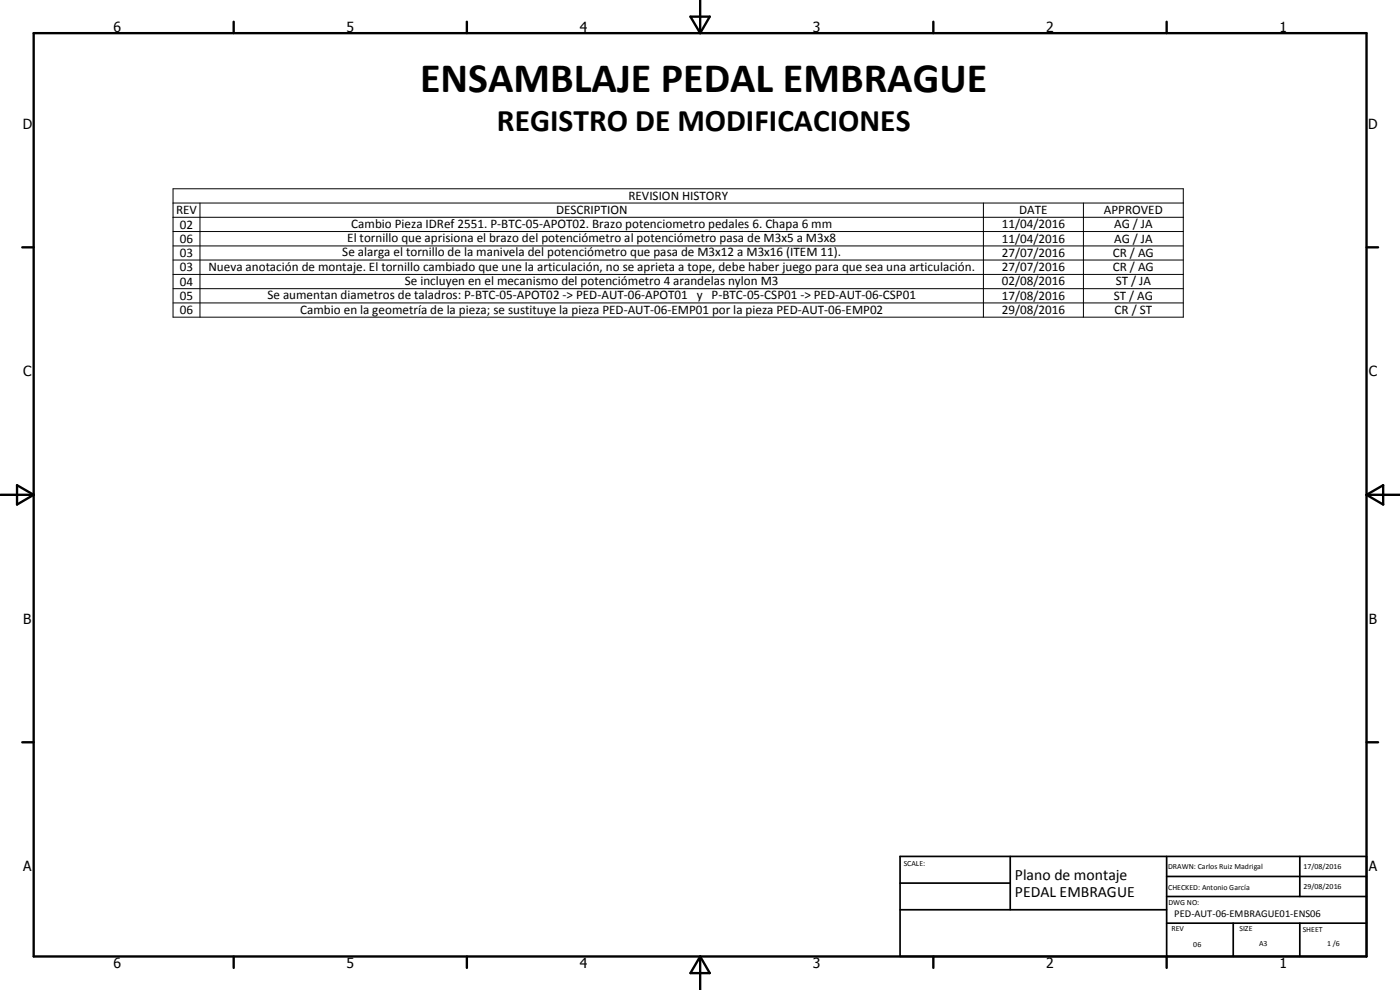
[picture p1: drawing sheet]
<svg xmlns="http://www.w3.org/2000/svg" width="420mm" height="297mm" viewBox="0 0 420 297" stroke-linecap="round" stroke-linejoin="round" font-family="sans-serif">
<defs><g id="words">
<text font-size="12.6" x="126.1" y="27.6">ENSAMBLAJE PEDAL EMBRAGUE</text>
<text font-size="9.4" x="149.1" y="39.4">REGISTRO DE MODIFICACIONES</text>
<g font-size="4.7">
<text x="304.6" y="263.9">Plano de montaje</text>
<text x="304.6" y="269.3">PEDAL EMBRAGUE</text>
</g>
<g font-size="4.2">
<text x="34" y="9.6">6</text>
<text x="104" y="9.6">5</text>
<text x="174" y="9.6">4</text>
<text x="244" y="9.6">3</text>
<text x="314" y="9.6">2</text>
<text x="384" y="9.6">1</text>
<text x="6.8" y="38.7">D</text>
<text x="410.6" y="38.7">D</text>
<text x="7" y="112.9">C</text>
<text x="410.8" y="112.9">C</text>
<text x="7" y="187.1">B</text>
<text x="410.8" y="187.1">B</text>
<text x="7" y="261.4">A</text>
<text x="410.8" y="261.4">A</text>
<text x="34" y="290.4">6</text>
<text x="104" y="290.4">5</text>
<text x="174" y="290.4">4</text>
<text x="244" y="290.4">3</text>
<text x="314" y="290.4">2</text>
<text x="384" y="290.4">1</text>
</g>
<g font-size="3.9">
<text x="52.9" y="64.3">REV</text>
<text x="166.9" y="64.3">DESCRIPTION</text>
<text x="188.6" y="60.1">REVISION HISTORY</text>
<text x="305.9" y="64.3">DATE</text>
<text x="331.3" y="64.3">APPROVED</text>
<text x="54" y="68.6">02</text>
<text x="105.4" y="68.4">Cambio Pieza IDRef 2551. P-BTC-05-APOT02. Brazo potenciometro pedales 6. Chapa 6 mm</text>
<text x="300.6" y="68.5">11/04/2016</text>
<text x="334.3" y="68.5">AG / JA</text>
<text x="54" y="72.9">06</text>
<text x="54" y="77.2">03</text>
<text x="102.7" y="76.9">Se alarga el tornillo de la manivela del potenciómetro que pasa de M3x12 a M3x16 (ITEM 11).</text>
<text x="104.2" y="72.6">El tornillo que aprisiona el brazo del potenciómetro al potenciómetro pasa de M3x5 a M3x8</text>
<text x="300.6" y="77.1">27/07/2016</text>
<text x="300.6" y="72.8">11/04/2016</text>
<text x="334" y="77.1">CR / AG</text>
<text x="334.3" y="72.8">AG / JA</text>
<text x="54" y="81.4">03</text>
<text x="62.6" y="81.2">Nueva anotación de montaje. El tornillo cambiado que une la articulación, no se aprieta a tope, debe haber juego para que sea una articulación.</text>
<text x="300.6" y="81.4">27/07/2016</text>
<text x="334" y="81.4">CR / AG</text>
<text x="54" y="85.8">04</text>
<text x="80.3" y="89.7">Se aumentan diametros de taladros: P-BTC-05-APOT02 -&gt; PED-AUT-06-APOT01 y P-BTC-05-CSP01 -&gt; PED-AUT-06-CSP01</text>
<text x="121.5" y="85.5">Se incluyen en el mecanismo del potenciómetro 4 arandelas nylon M3</text>
<text x="300.6" y="89.9">17/08/2016</text>
<text x="300.6" y="85.6">02/08/2016</text>
<text x="334.3" y="89.9">ST / AG</text>
<text x="334.8" y="85.6">ST / JA</text>
<text x="54" y="90">05</text>
<text x="54" y="94.3">06</text>
<text x="90.1" y="94.1">Cambio en la geometría de la pieza; se sustituye la pieza PED-AUT-06-EMP01 por la pieza PED-AUT-06-EMP02</text>
<text x="300.6" y="94.2">29/08/2016</text>
<text x="334.5" y="94.2">CR / ST</text>
</g>
<text font-size="3.1" x="352.4" y="275.2">PED-AUT-06-EMBRAGUE01-ENS06</text>
<g font-size="2.4">
<text x="271.2" y="259.7">SCALE:</text>
<text x="350.6" y="260.8">DRAWN: Carlos Ruiz Madrigal</text>
<text x="391.2" y="260.6">17/08/2016</text>
<text x="350.6" y="267.1">CHECKED: Antonio García</text>
<text x="391.2" y="266.7">29/08/2016</text>
<text x="350.6" y="271.4">DWG NO:</text>
<text x="351.6" y="279.3">REV</text>
<text x="372" y="279.4">SIZE</text>
<text x="391" y="279.6">SHEET</text>
<text x="358.1" y="284.1">06</text>
<text x="377.9" y="283.8">A3</text>
<text x="398.3" y="283.8">1 /6</text>
</g>
</g></defs>
<g fill="none" stroke="#000" stroke-width=".71">
<path d="M10.1 9.9h400v277.1h-400zM70.1 6.5v3.4M140.1 6.5v3.4M207.2 5h5.8l-2.9 4.9zM210.1 0v9.9M280.1 6.5v3.4M350.1 6.5v3.4M6.7 74.2h3.4M410.1 74.2h3.5M.1 148.5h10M5.1 145.6l5 2.9-5 2.9zM410.1 148.5h10"/>
<path d="M410.1 148.5l5-2.9v5.8zM6.7 222.7h3.4M410.1 222.7h3.5M70.1 287v3.4M140.1 287v3.4M210.1 287v10M210.1 287l2.9 5h-5.8zM280.1 287v3.4M350.1 287v3.4"/>
</g>
<path d="M270.1 257h140v30h-140zM303.2 257v16M350.1 257v30M390.1 257v12M270.1 265h33.1M270.1 273h80M350.1 277h60M350.1 269h60M350.1 263h60M370.1 277v10M390.1 277v10" fill="none" stroke="#000" stroke-width=".51"/>
<path d="M51.9 56.6h303.2v38.6h-303.2zM51.9 60.9h303.2M51.9 65.2h303.2M51.9 69.5h303.2M51.9 73.8h303.2M51.9 78h303.2M60 60.9v34.3M295.1 60.9v34.3M325.2 60.9v34.3M51.9 82.3h303.2M51.9 86.6h303.2M51.9 90.9h303.2" fill="none" stroke="#000" stroke-width=".3"/>
<use href="#words"/>
</svg>
